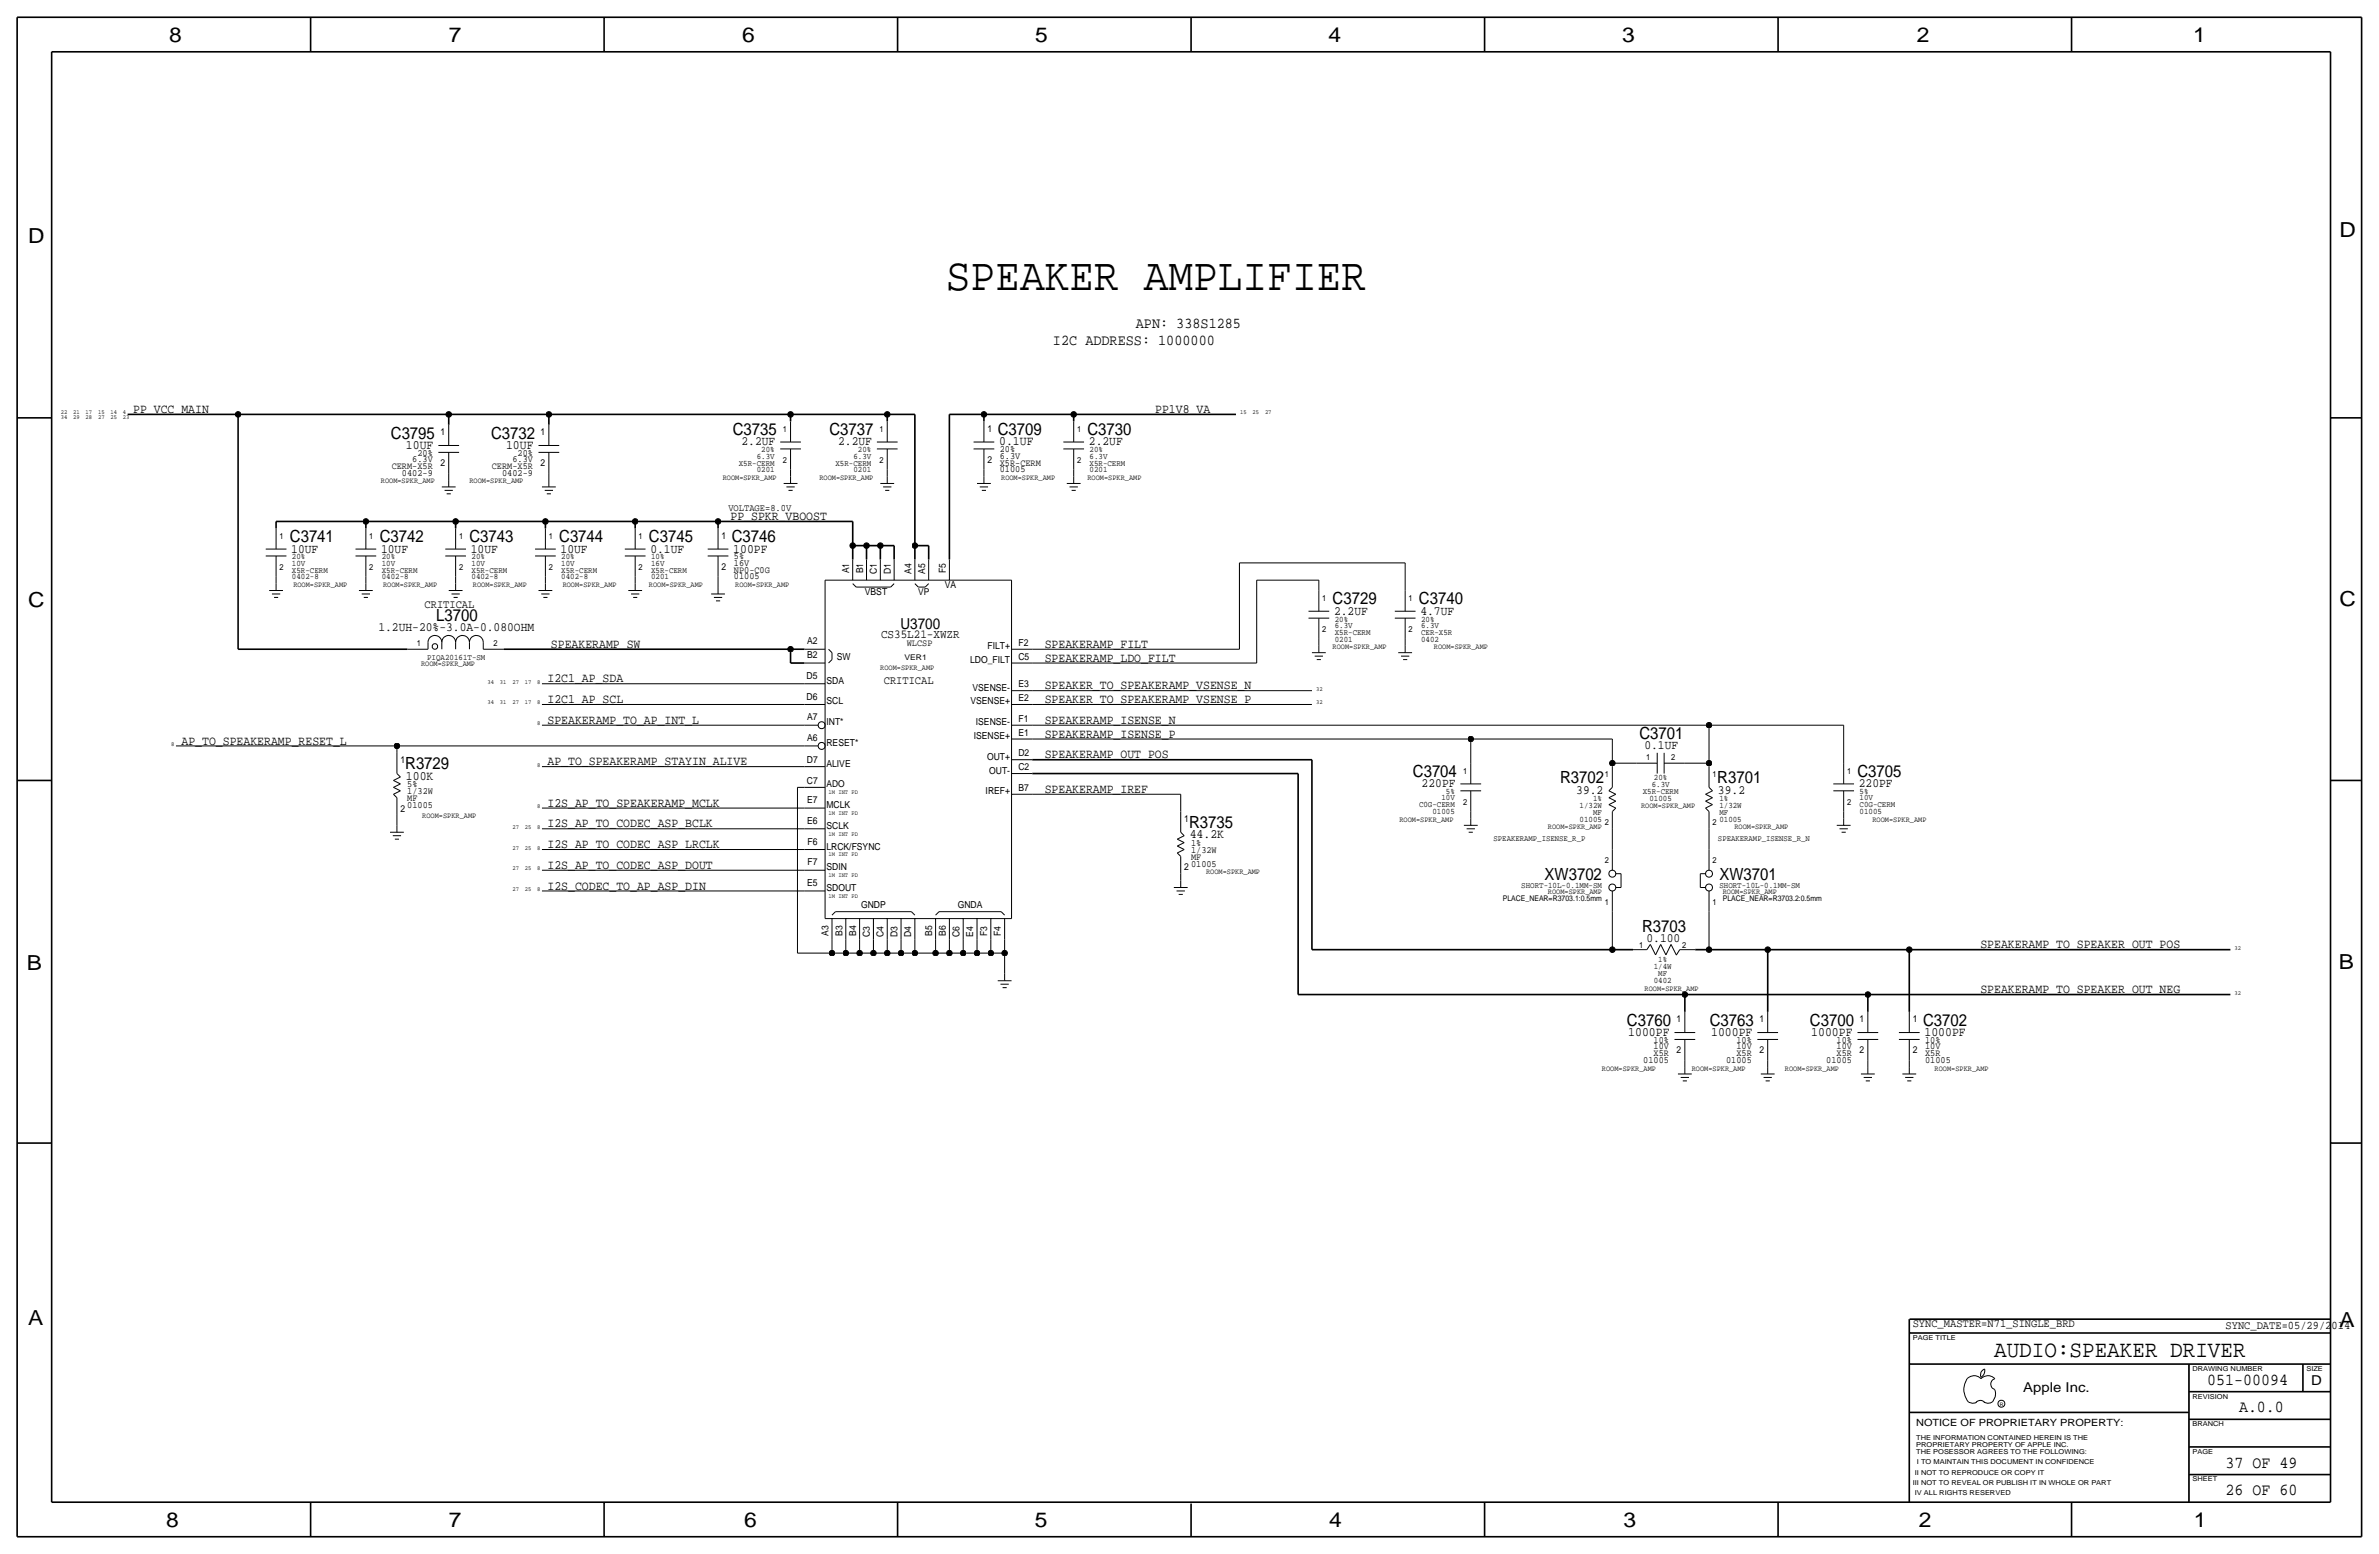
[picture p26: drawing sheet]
<svg xmlns="http://www.w3.org/2000/svg" width="875mm" height="572mm" viewBox="0 0 875 572" stroke-linecap="round" stroke-linejoin="round" font-family="sans-serif">
<defs><g id="words">
<text font-size="17" x="347.9" y="106.7">SPEAKER AMPLIFIER</text>
<text font-size="8.6" x="733.5" y="499.1">AUDIO:SPEAKER DRIVER</text>
<g font-size="7.6">
<text x="62.2" y="15.5">8</text>
<text x="165.1" y="15.5">7</text>
<text x="273" y="15.5">6</text>
<text x="380.7" y="15.5">5</text>
<text x="488.6" y="15.5">4</text>
<text x="596.6" y="15.5">3</text>
<text x="705.1" y="15.5">2</text>
<text x="806.7" y="15.5">1</text>
<text x="10.4" y="89.4">D</text>
<text x="860.5" y="87.1">D</text>
<text x="10.4" y="223.3">C</text>
<text x="860.5" y="222.8">C</text>
<text x="9.8" y="356.6">B</text>
<text x="860.3" y="356.4">B</text>
<text x="10.4" y="487.4">A</text>
<text x="860.5" y="488.2">A</text>
<text x="61.2" y="561.6">8</text>
<text x="165" y="561.6">7</text>
<text x="273.8" y="561.6">6</text>
<text x="380.7" y="561.6">5</text>
<text x="488.9" y="561.6">4</text>
<text x="597.1" y="561.6">3</text>
<text x="705.8" y="561.6">2</text>
<text x="806.9" y="561.6">1</text>
</g>
<g font-size="6.2">
<text x="143.8" y="161.3">C3795</text>
<text x="180.6" y="161.3">C3732</text>
<text x="269.5" y="160">C3735</text>
<text x="305.1" y="160">C3737</text>
<text x="367" y="160">C3709</text>
<text x="400" y="160">C3730</text>
<text x="106.6" y="199.4">C3741</text>
<text x="139.6" y="199.4">C3742</text>
<text x="172.7" y="199.4">C3743</text>
<text x="205.7" y="199.4">C3744</text>
<text x="238.7" y="199.4">C3745</text>
<text x="269.2" y="199.4">C3746</text>
<text x="490.2" y="222.2">C3729</text>
<text x="521.9" y="222.2">C3740</text>
<text x="160.5" y="228.3">L3700</text>
<text x="603" y="271.8">C3701</text>
<text x="149" y="283">R3729</text>
<text x="519.7" y="285.8">C3704</text>
<text x="683.2" y="285.8">C3705</text>
<text x="573.8" y="288">R3702</text>
<text x="631.6" y="288">R3701</text>
<text x="437.3" y="304.5">R3735</text>
<text x="568.1" y="323.6">XW3702</text>
<text x="632.4" y="323.6">XW3701</text>
<text x="604" y="342.9">R3703</text>
<text x="598.4" y="377.2">C3760</text>
<text x="628.9" y="377.2">C3763</text>
<text x="665.7" y="377.2">C3700</text>
<text x="707.3" y="377.2">C3702</text>
<text x="811.9" y="509.3">051-00094</text>
<text x="823.6" y="519.4">A.0.0</text>
<text x="818.6" y="539.8">37 OF 49</text>
<text x="818.6" y="549.9">26 OF 60</text>
</g>
<g font-size="5.6">
<text x="417.8" y="120.7">APN: 338S1285</text>
<text x="387.3" y="127">I2C ADDRESS: 1000000</text>
<text x="331.2" y="231.1">U3700</text>
</g>
<g font-size="5">
<text x="850.1" y="509.3">D</text>
<text x="744.2" y="511.8">Apple Inc.</text>
</g>
<g font-size="4.7">
<text x="49" y="151.9">PP_VCC_MAIN</text>
<text x="424.9" y="151.9">PP1V8_VA</text>
<text x="149.3" y="165.1">10UF</text>
<text x="186.2" y="165.1">10UF</text>
<text x="272.7" y="163.8">2.2UF</text>
<text x="308.3" y="163.8">2.2UF</text>
<text x="367.5" y="163.8">0.1UF</text>
<text x="400.5" y="163.8">2.2UF</text>
<text x="268.7" y="191.2">PP_SPKR_VBOOST</text>
<text x="107.1" y="203.2">10UF</text>
<text x="140.2" y="203.2">10UF</text>
<text x="173.2" y="203.2">10UF</text>
<text x="206.2" y="203.2">10UF</text>
<text x="239.2" y="203.2">0.1UF</text>
<text x="269.7" y="203.2">100PF</text>
<text x="490.7" y="226.1">2.2UF</text>
<text x="522.4" y="226.1">4.7UF</text>
<text x="139.2" y="231.9">1.2UH-20%-3.0A-0.080OHM</text>
<text x="202.6" y="238.2">SPEAKERAMP_SW</text>
<text x="384.3" y="238.3">SPEAKERAMP_FILT</text>
<text x="384.3" y="243.3">SPEAKERAMP_LDO_FILT</text>
<text x="201.4" y="250.9">I2C1_AP_SDA</text>
<text x="384.3" y="253.5">SPEAKER_TO_SPEAKERAMP_VSENSE_N</text>
<text x="201.4" y="258.6">I2C1_AP_SCL</text>
<text x="384.3" y="258.6">SPEAKER_TO_SPEAKERAMP_VSENSE_P</text>
<text x="201.4" y="266.2">SPEAKERAMP_TO_AP_INT_L</text>
<text x="384.3" y="266.2">SPEAKERAMP_ISENSE_N</text>
<text x="66.8" y="273.8">AP_TO_SPEAKERAMP_RESET_L</text>
<text x="384.3" y="271.3">SPEAKERAMP_ISENSE_P</text>
<text x="604.8" y="275.6">0.1UF</text>
<text x="201.4" y="281.4">AP_TO_SPEAKERAMP_STAYIN_ALIVE</text>
<text x="384.3" y="278.9">SPEAKERAMP_OUT_POS</text>
<text x="149.3" y="286.8">100K</text>
<text x="384.3" y="291.6">SPEAKERAMP_IREF</text>
<text x="522.9" y="289.6">220PF</text>
<text x="579.8" y="291.8">39.2</text>
<text x="631.9" y="291.8">39.2</text>
<text x="683.7" y="289.6">220PF</text>
<text x="201.4" y="296.7">I2S_AP_TO_SPEAKERAMP_MCLK</text>
<text x="201.4" y="304.3">I2S_AP_TO_CODEC_ASP_BCLK</text>
<text x="201.4" y="311.9">I2S_AP_TO_CODEC_ASP_LRCLK</text>
<text x="437.6" y="308.4">44.2K</text>
<text x="201.4" y="319.5">I2S_AP_TO_CODEC_ASP_DOUT</text>
<text x="201.4" y="327.2">I2S_CODEC_TO_AP_ASP_DIN</text>
<text x="605.6" y="346.5">0.100</text>
<text x="728.4" y="348.7">SPEAKERAMP_TO_SPEAKER_OUT_POS</text>
<text x="728.4" y="365.3">SPEAKERAMP_TO_SPEAKER_OUT_NEG</text>
<text x="598.9" y="381">1000PF</text>
<text x="629.4" y="381">1000PF</text>
<text x="666.2" y="381">1000PF</text>
<text x="707.8" y="381">1000PF</text>
</g>
<text font-size="4.5" x="324" y="234.7">CS35L21-XWZR</text>
<g font-size="4.3">
<text x="156.2" y="223.5">CRITICAL</text>
<text x="325.1" y="251.5">CRITICAL</text>
<text x="703.5" y="488.2">SYNC_MASTER=N71_SINGLE_BRD</text>
<text x="818.6" y="488.6">SYNC_DATE=05/29/2014</text>
</g>
<text font-size="3.7" x="704.8" y="524.5">NOTICE OF PROPRIETARY PROPERTY:</text>
<text font-size="3.6" x="267.9" y="188">VOLTAGE=8.0V</text>
<g font-size="3.5">
<text x="162" y="160">1</text>
<text x="198.9" y="160">1</text>
<text x="363.2" y="158.8">1</text>
<text x="153.5" y="167.6">20%</text>
<text x="190.4" y="167.6">20%</text>
<text x="367.7" y="166.4">20%</text>
<text x="144.1" y="172.5">CERM-X5R</text>
<text x="151.6" y="169.9">6.3V</text>
<text x="162" y="171.5">2</text>
<text x="180.9" y="172.5">CERM-X5R</text>
<text x="188.5" y="169.9">6.3V</text>
<text x="198.9" y="171.5">2</text>
<text x="363.2" y="170.2">2</text>
<text x="367.7" y="171.2">X5R-CERM</text>
<text x="367.7" y="168.7">6.3V</text>
<text x="367.7" y="173.7">01005</text>
<text x="147.9" y="175">0402-9</text>
<text x="184.7" y="175">0402-9</text>
<text x="265.4" y="198.1">1</text>
<text x="265.4" y="209.5">2</text>
<text x="270" y="205.7">5%</text>
<text x="270" y="208">16V</text>
<text x="270" y="213.1">01005</text>
<text x="270" y="210.6">NP0-C0G</text>
<text x="312.4" y="210.8" transform="rotate(-90 312.4 210.8)">A1</text>
<text x="317.5" y="210.8" transform="rotate(-90 317.5 210.8)">B1</text>
<text x="322.5" y="211" transform="rotate(-90 322.5 211)">C1</text>
<text x="327.6" y="211" transform="rotate(-90 327.6 211)">D1</text>
<text x="335.2" y="211" transform="rotate(-90 335.2 211)">A4</text>
<text x="340.3" y="211" transform="rotate(-90 340.3 211)">A5</text>
<text x="347.9" y="210.8" transform="rotate(-90 347.9 210.8)">F5</text>
<text x="318.1" y="219">VBST</text>
<text x="337.7" y="218.9">VP</text>
<text x="347.5" y="216.4">VA</text>
<text x="296.8" y="237">A2</text>
<text x="333.6" y="237.7">WLCSP</text>
<text x="363.2" y="238.8">FILT+</text>
<text x="374.6" y="237.5">F2</text>
<text x="296.8" y="242.1">B2</text>
<text x="307.8" y="242.6">SW</text>
<text x="356.8" y="243.8">LDO_FILT</text>
<text x="374.6" y="242.6">C5</text>
<text x="296.7" y="249.7">D5</text>
<text x="304" y="251.5">SDA</text>
<text x="296.7" y="257.3">D6</text>
<text x="357.7" y="254">VSENSE-</text>
<text x="374.6" y="252.7">E3</text>
<text x="374.6" y="257.8">E2</text>
<text x="304" y="259.1">SCL</text>
<text x="356.9" y="259.1">VSENSE+</text>
<text x="296.8" y="264.9">A7</text>
<text x="304" y="266.7">INT*</text>
<text x="358.9" y="266.7">ISENSE-</text>
<text x="374.6" y="265.4">F1</text>
<text x="296.8" y="272.5">A6</text>
<text x="304" y="274.3">RESET*</text>
<text x="358.2" y="271.8">ISENSE+</text>
<text x="374.6" y="270.5">E1</text>
<text x="147.3" y="280.7">1</text>
<text x="296.8" y="280.6">D7</text>
<text x="304" y="281.9">ALIVE</text>
<text x="363.1" y="279.4">OUT+</text>
<text x="374.6" y="278.1">D2</text>
<text x="363.8" y="284.5">OUT-</text>
<text x="374.6" y="283.2">C2</text>
<text x="149.8" y="292.1">1/32W</text>
<text x="149.8" y="289.6">5%</text>
<text x="296.8" y="288.2">C7</text>
<text x="304" y="289.6">ADO</text>
<text x="362.5" y="292.1">IREF+</text>
<text x="374.6" y="290.8">B7</text>
<text x="147.3" y="298.5">2</text>
<text x="149.8" y="294.6">MF</text>
<text x="149.8" y="297.2">01005</text>
<text x="296.8" y="295.4">E7</text>
<text x="304" y="297.2">MCLK</text>
<text x="296.8" y="303">E6</text>
<text x="304" y="304.8">SCLK</text>
<text x="435.6" y="302.3">1</text>
<text x="297" y="310.6">F6</text>
<text x="438.1" y="311.1">1%</text>
<text x="304" y="312.4">LRCK/FSYNC</text>
<text x="438.1" y="316.2">MF</text>
<text x="438.1" y="313.7">1/32W</text>
<text x="297" y="318.3">F7</text>
<text x="304" y="320">SDIN</text>
<text x="435.6" y="320">2</text>
<text x="438.1" y="318.8">01005</text>
<text x="296.8" y="325.9">E5</text>
<text x="304" y="327.7">SDOUT</text>
<text x="316.7" y="333.8">GNDP</text>
<text x="352.2" y="333.8">GNDA</text>
<text x="304.8" y="344.2" transform="rotate(-90 304.8 344.2)">A3</text>
<text x="309.8" y="344.2" transform="rotate(-90 309.8 344.2)">B3</text>
<text x="314.9" y="344.2" transform="rotate(-90 314.9 344.2)">B4</text>
<text x="319.9" y="344.6" transform="rotate(-90 319.9 344.6)">C3</text>
<text x="325" y="344.6" transform="rotate(-90 325 344.6)">C4</text>
<text x="330.1" y="344.6" transform="rotate(-90 330.1 344.6)">D3</text>
<text x="335.1" y="344.6" transform="rotate(-90 335.1 344.6)">D4</text>
<text x="342.8" y="344.2" transform="rotate(-90 342.8 344.2)">B5</text>
<text x="347.9" y="344.3" transform="rotate(-90 347.9 344.3)">B6</text>
<text x="352.9" y="344.6" transform="rotate(-90 352.9 344.6)">C6</text>
<text x="358" y="344.4" transform="rotate(-90 358 344.4)">E4</text>
<text x="363.1" y="344.2" transform="rotate(-90 363.1 344.2)">F3</text>
<text x="368.2" y="344.2" transform="rotate(-90 368.2 344.2)">F4</text>
<text x="616.7" y="375.9">1</text>
<text x="647.2" y="375.9">1</text>
<text x="684" y="375.9">1</text>
<text x="703.5" y="375.9">1</text>
<text x="608.2" y="383.5">10%</text>
<text x="638.7" y="383.5">10%</text>
<text x="675.5" y="383.5">10%</text>
<text x="708.1" y="383.5">10%</text>
<text x="608.2" y="388.4">X5R</text>
<text x="608.2" y="385.8">10V</text>
<text x="616.7" y="387.4">2</text>
<text x="638.7" y="385.8">10V</text>
<text x="638.7" y="388.4">X5R</text>
<text x="647.2" y="387.4">2</text>
<text x="675.5" y="388.4">X5R</text>
<text x="675.5" y="385.8">10V</text>
<text x="684" y="387.4">2</text>
<text x="703.5" y="387.4">2</text>
<text x="708.1" y="388.4">X5R</text>
<text x="708.1" y="385.8">10V</text>
<text x="604.4" y="390.9">01005</text>
<text x="634.9" y="390.9">01005</text>
<text x="671.7" y="390.9">01005</text>
<text x="708.1" y="390.9">01005</text>
</g>
<g font-size="3.1">
<text x="288" y="158.8">1</text>
<text x="323.5" y="158.8">1</text>
<text x="396.2" y="158.8">1</text>
<text x="280" y="166.4">20%</text>
<text x="315.5" y="166.4">20%</text>
<text x="400.8" y="166.4">20%</text>
<text x="271.7" y="171.2">X5R-CERM</text>
<text x="278.3" y="168.7">6.3V</text>
<text x="278.3" y="173.7">0201</text>
<text x="288" y="170.2">2</text>
<text x="307.3" y="171.2">X5R-CERM</text>
<text x="313.9" y="173.7">0201</text>
<text x="313.9" y="168.7">6.3V</text>
<text x="323.5" y="170.2">2</text>
<text x="396.2" y="170.2">2</text>
<text x="400.8" y="173.7">0201</text>
<text x="400.8" y="171.2">X5R-CERM</text>
<text x="400.8" y="168.7">6.3V</text>
<text x="102.8" y="198.1">1</text>
<text x="135.8" y="198.1">1</text>
<text x="168.9" y="198.1">1</text>
<text x="201.9" y="198.1">1</text>
<text x="234.9" y="198.1">1</text>
<text x="102.8" y="209.5">2</text>
<text x="107.4" y="205.7">20%</text>
<text x="107.4" y="208">10V</text>
<text x="135.8" y="209.5">2</text>
<text x="140.4" y="205.7">20%</text>
<text x="140.4" y="208">10V</text>
<text x="168.9" y="209.5">2</text>
<text x="173.4" y="205.7">20%</text>
<text x="173.4" y="208">10V</text>
<text x="201.9" y="209.5">2</text>
<text x="206.5" y="205.7">20%</text>
<text x="206.5" y="208">10V</text>
<text x="234.9" y="209.5">2</text>
<text x="239.5" y="208">16V</text>
<text x="239.5" y="205.7">10%</text>
<text x="107.4" y="210.6">X5R-CERM</text>
<text x="107.4" y="213.1">0402-8</text>
<text x="140.4" y="210.6">X5R-CERM</text>
<text x="140.4" y="213.1">0402-8</text>
<text x="173.4" y="213.1">0402-8</text>
<text x="173.4" y="210.6">X5R-CERM</text>
<text x="206.5" y="213.1">0402-8</text>
<text x="206.5" y="210.6">X5R-CERM</text>
<text x="239.5" y="213.1">0201</text>
<text x="239.5" y="210.6">X5R-CERM</text>
<text x="486.4" y="221">1</text>
<text x="518.1" y="221">1</text>
<text x="486.4" y="232.4">2</text>
<text x="490.9" y="233.4">X5R-CERM</text>
<text x="490.9" y="230.9">6.3V</text>
<text x="490.9" y="228.6">20%</text>
<text x="518.1" y="232.4">2</text>
<text x="522.7" y="228.6">20%</text>
<text x="522.7" y="230.9">6.3V</text>
<text x="522.7" y="233.4">CER-X5R</text>
<text x="153.4" y="237.5">1</text>
<text x="181.6" y="237.5">2</text>
<text x="490.9" y="236">0201</text>
<text x="522.7" y="236">0402</text>
<text x="157.1" y="242.8">PIQA20161T-SM</text>
<text x="605.5" y="279.4">1</text>
<text x="614.6" y="279.4">2</text>
<text x="538.2" y="284.5">1</text>
<text x="590.2" y="285.8">1</text>
<text x="608.3" y="287">20%</text>
<text x="629.9" y="285.8">1</text>
<text x="679.4" y="284.5">1</text>
<text x="531.8" y="292.1">5%</text>
<text x="604.2" y="292.1">X5R-CERM</text>
<text x="607.5" y="289.6">6.3V</text>
<text x="684" y="292.1">5%</text>
<text x="521.9" y="296.9">C0G-CERM</text>
<text x="526.9" y="299.5">01005</text>
<text x="530.2" y="294.4">10V</text>
<text x="538.2" y="295.9">2</text>
<text x="581" y="297.2">1/32W</text>
<text x="585.9" y="294.6">1%</text>
<text x="585.9" y="299.7">MF</text>
<text x="606.7" y="294.6">01005</text>
<text x="632.4" y="299.7">MF</text>
<text x="632.4" y="297.2">1/32W</text>
<text x="632.4" y="294.6">1%</text>
<text x="679.4" y="295.9">2</text>
<text x="684" y="296.9">C0G-CERM</text>
<text x="684" y="299.5">01005</text>
<text x="684" y="294.4">10V</text>
<text x="581" y="302.3">01005</text>
<text x="590.2" y="303.5">2</text>
<text x="629.9" y="303.5">2</text>
<text x="632.4" y="302.3">01005</text>
<text x="590.2" y="317.5">2</text>
<text x="629.9" y="317.5">2</text>
<text x="559.5" y="326.4">SHORT-10L-0.1MM-SM</text>
<text x="632.4" y="326.4">SHORT-10L-0.1MM-SM</text>
<text x="590.2" y="332.7">1</text>
<text x="629.9" y="332.7">1</text>
<text x="602.9" y="348.5">1</text>
<text x="609.9" y="353.8">1%</text>
<text x="618.7" y="348.5">2</text>
<text x="608.3" y="356.4">1/4W</text>
<text x="609.9" y="358.9">MF</text>
<text x="608.3" y="361.4">0402</text>
</g>
<g font-size="3">
<text x="549.4" y="309.4">SPEAKERAMP_ISENSE_R_P</text>
<text x="631.9" y="309.4">SPEAKERAMP_ISENSE_R_N</text>
</g>
<g font-size="2.9">
<text x="140.1" y="177.8">ROOM=SPKR_AMP</text>
<text x="172.7" y="177.8">ROOM=SPKR_AMP</text>
<text x="265.8" y="176.5">ROOM=SPKR_AMP</text>
<text x="301.4" y="176.5">ROOM=SPKR_AMP</text>
<text x="368.2" y="176.5">ROOM=SPKR_AMP</text>
<text x="400" y="176.5">ROOM=SPKR_AMP</text>
<text x="107.9" y="215.9">ROOM=SPKR_AMP</text>
<text x="140.9" y="215.9">ROOM=SPKR_AMP</text>
<text x="173.9" y="215.9">ROOM=SPKR_AMP</text>
<text x="207" y="215.9">ROOM=SPKR_AMP</text>
<text x="238.7" y="215.9">ROOM=SPKR_AMP</text>
<text x="270.5" y="215.9">ROOM=SPKR_AMP</text>
<text x="490.2" y="238.8">ROOM=SPKR_AMP</text>
<text x="527.4" y="238.8">ROOM=SPKR_AMP</text>
<text x="154.9" y="245.1">ROOM=SPKR_AMP</text>
<text x="332.7" y="242.6">VER1</text>
<text x="323.8" y="246.4">ROOM=SPKR_AMP</text>
<text x="603.6" y="297.2">ROOM=SPKR_AMP</text>
<text x="155.3" y="301">ROOM=SPKR_AMP</text>
<text x="514.7" y="302.3">ROOM=SPKR_AMP</text>
<text x="569.4" y="304.8">ROOM=SPKR_AMP</text>
<text x="637.9" y="304.8">ROOM=SPKR_AMP</text>
<text x="688.7" y="302.3">ROOM=SPKR_AMP</text>
<text x="443.6" y="321.3">ROOM=SPKR_AMP</text>
<text x="569.4" y="328.9">ROOM=SPKR_AMP</text>
<text x="633.7" y="328.9">ROOM=SPKR_AMP</text>
<text x="552.8" y="331.5">PLACE_NEAR=R3703.1:0.5mm</text>
<text x="633.7" y="331.5">PLACE_NEAR=R3703.2:0.5mm</text>
<text x="604.9" y="364.5">ROOM=SPKR_AMP</text>
<text x="589.2" y="393.7">ROOM=SPKR_AMP</text>
<text x="622.2" y="393.7">ROOM=SPKR_AMP</text>
<text x="656.5" y="393.7">ROOM=SPKR_AMP</text>
<text x="711.6" y="393.7">ROOM=SPKR_AMP</text>
</g>
<g font-size="2.5">
<text x="703.5" y="492.8">PAGE TITLE</text>
<text x="806.4" y="504.2">DRAWING NUMBER</text>
<text x="848.3" y="504.2">SIZE</text>
<text x="806.4" y="514.4">REVISION</text>
<text x="806.4" y="524.5">BRANCH</text>
<text x="704.8" y="532.1">PROPRIETARY PROPERTY OF APPLE INC.</text>
<text x="704.8" y="529.6">THE INFORMATION CONTAINED HEREIN IS THE</text>
<text x="704.8" y="534.7">THE POSESSOR AGREES TO THE FOLLOWING:</text>
<text x="705.1" y="538.5">I TO MAINTAIN THIS DOCUMENT IN CONFIDENCE</text>
<text x="806.4" y="534.7">PAGE</text>
<text x="704.3" y="542.3">II NOT TO REPRODUCE OR COPY IT</text>
<text x="806.4" y="544.8">SHEET</text>
<text x="703.5" y="546.1">III NOT TO REVEAL OR PUBLISH IT IN WHOLE OR PART</text>
<text x="704.3" y="549.9">IV ALL RIGHTS RESERVED</text>
</g>
<g font-size="2.3">
<text x="22.4" y="154.2">34</text>
<text x="22.4" y="152.4">22</text>
<text x="26.9" y="154.2">29</text>
<text x="26.9" y="152.4">21</text>
<text x="31.5" y="154.2">28</text>
<text x="31.5" y="152.4">17</text>
<text x="36.1" y="154.2">27</text>
<text x="36.1" y="152.4">15</text>
<text x="40.7" y="154.2">25</text>
<text x="40.7" y="152.4">14</text>
<text x="45.2" y="154.2">23</text>
<text x="45.2" y="152.4">4</text>
<text x="456.1" y="152.4">15</text>
<text x="460.7" y="152.4">25</text>
<text x="465.3" y="152.4">27</text>
<text x="179.3" y="251.5">34</text>
<text x="183.9" y="251.5">31</text>
<text x="188.5" y="251.5">27</text>
<text x="193.1" y="251.5">17</text>
<text x="197.6" y="251.5">8</text>
<text x="484.1" y="254">32</text>
<text x="179.3" y="259.1">34</text>
<text x="183.9" y="259.1">31</text>
<text x="188.5" y="259.1">27</text>
<text x="193" y="259.1">17</text>
<text x="197.6" y="259.1">8</text>
<text x="484.1" y="259.1">32</text>
<text x="197.6" y="266.7">8</text>
<text x="63" y="274.3">8</text>
<text x="197.6" y="281.9">8</text>
<text x="304.7" y="292.1">1M INT PD</text>
<text x="197.6" y="297.2">8</text>
<text x="304.7" y="299.7">1M INT PD</text>
<text x="188.5" y="304.8">27</text>
<text x="193" y="304.8">25</text>
<text x="197.6" y="304.8">8</text>
<text x="304.7" y="307.3">1M INT PD</text>
<text x="188.5" y="312.4">27</text>
<text x="193" y="312.4">25</text>
<text x="197.6" y="312.4">8</text>
<text x="304.7" y="315">1M INT PD</text>
<text x="188.5" y="320">27</text>
<text x="193" y="320">25</text>
<text x="197.6" y="320">8</text>
<text x="304.7" y="322.6">1M INT PD</text>
<text x="188.5" y="327.7">27</text>
<text x="193" y="327.7">25</text>
<text x="197.6" y="327.7">8</text>
<text x="304.7" y="330.2">1M INT PD</text>
<text x="821.9" y="349.3">32</text>
<text x="821.9" y="365.8">32</text>
</g>
<text font-size="1.8" x="735.5" y="516.9">R</text>
</g></defs>
<g fill="none" stroke="#000" stroke-width=".37">
<path d="M165 156.2v7.6zM201.9 156.2v7.6zM290.8 154.9v7.7zM326.3 154.9v7.7zM361.9 154.9v7.7zM394.9 154.9v7.7zM161.2 166.4h7.7zM161.2 163.8h7.7zM162.5 179.1h5.1zM165 174v2.5zM165 176.5v2.6zM165 166.4v7.6z"/>
<path d="M198.1 166.4h7.6zM198.1 163.8h7.6zM199.3 179.1h5.1zM201.9 174v2.5zM201.9 176.5v2.6zM201.9 166.4v7.6zM287 165.1h7.6zM287 162.6h7.6zM288.2 177.8h5.1zM289.3 179.1h3zM290.8 172.7v2.6zM290.8 175.3v2.5z"/>
<path d="M290.8 165.1v7.6zM322.5 165.1h7.6zM322.5 162.6h7.6zM323.8 177.8h5.1zM324.8 179.1h3.1zM326.3 172.7v2.6zM326.3 165.1v7.6zM326.3 175.3v2.5zM358.1 162.6h7.6zM358.1 165.1h7.6zM359.4 177.8h5zM360.4 179.1h3z"/>
<path d="M361.9 172.7v2.6zM361.9 165.1v7.6zM361.9 175.3v2.5zM391.1 165.1h7.6zM391.1 162.6h7.6zM392.4 177.8h5.1zM393.4 179.1h3zM394.9 172.7v2.6zM394.9 165.1v7.6zM394.9 175.3v2.5zM101.5 194.3v7.6zM134.6 194.3v7.6z"/>
<path d="M163.5 180.3h3.1zM164.3 181.6h1.5zM167.6 194.3v7.6zM200.4 180.3h3zM200.6 194.3v7.6zM201.1 181.6h1.5zM233.6 194.3v7.6zM264.1 194.3v7.6zM290 180.3h1.5zM325.6 180.3h1.5zM361.1 180.3h1.6zM394.2 180.3h1.5z"/>
<path d="M97.7 201.9h7.7zM97.7 204.5h7.7zM99 217.2h5.1zM100 218.4h3.1zM100.8 219.7h1.5zM101.5 212.1v2.5zM101.5 214.6v2.6zM101.5 204.5v7.6zM130.8 201.9h7.6zM130.8 204.5h7.6zM132 217.2h5.1zM133 218.4h3.1z"/>
<path d="M133.8 219.7h1.5zM134.6 212.1v2.5zM134.6 214.6v2.6zM134.6 204.5v7.6zM163.8 204.5h7.6zM163.8 201.9h7.6zM165 217.2h5.1zM166.1 218.4h3zM166.8 219.7h1.6zM167.6 212.1v2.5zM167.6 204.5v7.6zM167.6 214.6v2.6z"/>
<path d="M196.8 204.5h7.6zM196.8 201.9h7.6zM198.1 217.2h5zM199.1 218.4h3zM199.8 219.7h1.6zM200.6 212.1v2.5zM200.6 214.6v2.6zM200.6 204.5v7.6zM229.8 201.9h7.6zM229.8 204.5h7.6zM231.1 217.2h5.1zM232.1 218.4h3.1z"/>
<path d="M232.9 219.7h1.5zM233.6 212.1v2.5zM233.6 204.5v7.6zM233.6 214.6v2.6zM260.3 204.5h7.6zM260.3 201.9h7.6zM261.6 218.4h5zM262.6 219.7h3zM264.1 212.1v3.8zM264.1 204.5v7.6zM264.1 215.9v2.5zM303.5 213.4v124.4z"/>
<path d="M303.5 213.4h68.6zM313.6 205.7v7.7zM313.6 214.6l1.3 1.3zM314.9 215.9h12.7zM318.7 205.7v7.7zM323.8 205.7v7.7zM327.6 215.9l1.3-1.3zM328.9 205.7v7.7zM336.5 205.7v7.7zM336.5 214.6l1.3 1.3zM337.8 215.9h2.5zM340.3 215.9l1.3-1.3z"/>
<path d="M341.6 205.7v7.7zM349.2 205.7v7.7zM372.1 213.4v124.4zM455.9 207v31.8zM455.9 207h60.9zM462.2 213.4h22.9zM462.2 213.4v30.4zM485.1 213.4v3.8zM485.1 217.2v7.6zM516.8 207v10.2zM516.8 217.2v7.6zM149.8 238.8h7.6z"/>
<path d="M157.4 236.2a2.54 2.54 0 0 1 2.6-2.5 2.54 2.54 0 0 1 2.5 2.5 2.54 2.54 0 0 1 2.5-2.5 2.54 2.54 0 0 1 2.6 2.5 2.54 2.54 0 0 1 2.5-2.5 2.54 2.54 0 0 1 2.6 2.5 2.54 2.54 0 0 1 2.5-2.5 2.54 2.54 0 0 1 2.5 2.5M157.4 236.2v2.6zM162.5 236.2v2.6zM167.6 236.2v2.6zM172.7 236.2v2.6zM177.7 236.2v2.6zM177.7 238.8h7.7zM263.3 221h1.6zM295.9 238.8h7.6zM304.7 238.8l1.3 1.2zM372.1 238.8h7.6zM379.7 238.8h76.2z"/>
<path d="M481.3 227.3h7.6zM481.3 224.8h7.6zM485.1 235v2.5zM485.1 237.5v2.5zM485.1 227.3v7.7zM513 227.3h7.7zM513 224.8h7.7zM516.8 235v2.5zM516.8 237.5v2.5zM516.8 227.3v7.7zM199.3 251.5h96.6zM199.3 259.1h96.6z"/>
<path d="M295.9 243.8h7.6zM295.9 251.5h7.6zM295.9 259.1h7.6zM306 242.6l-1.3 1.2zM306 240v2.6zM372.1 243.8h7.6zM372.1 254h7.6zM372.1 259.1h7.6zM379.7 243.8h82.5zM379.7 254h102.9zM379.7 259.1h102.9zM482.6 240h5z"/>
<path d="M483.6 241.3h3zM484.3 242.6h1.6zM514.3 240h5.1zM515.3 241.3h3.1zM516.1 242.6h1.5zM64.7 274.3h81.3zM146 274.3v2.6zM146 276.9v7.6zM146 274.3h149.9zM199.3 266.7h96.6zM295.9 274.3h5zM295.9 266.7h5z"/>
<path d="M372.1 266.7h7.6zM372.1 271.8h7.6zM372.1 279.4h7.6zM379.7 271.8h161.3zM379.7 266.7h248.9zM541 271.8v8.9zM541 271.8h52zM593 271.8v8.9zM609.6 276.9v7.6zM612.1 276.9v7.6zM628.6 266.7v14zM628.6 266.7h49.5z"/>
<path d="M678.1 266.7v14zM144.7 287l2.6-1.2zM144.7 292.1l2.6-1.3zM144.7 289.6l2.6-1.3zM144.7 292.1l1.3 1.3zM144.7 289.6l2.6 1.2zM144.7 287l2.6 1.3zM146 299.7v3.8zM146 293.4v6.3zM146 284.5l1.3 1.3zM199.3 281.9h96.6zM199.3 297.2h96.6z"/>
<path d="M293.3 289.6h2.6zM293.3 289.6v60.9zM295.9 297.2h7.6zM295.9 281.9h7.6zM295.9 289.6h7.6zM372.1 284.5h7.6zM372.1 292.1h7.6zM379.7 292.1h54.6zM434.3 292.1v6.4zM434.3 298.4v7.7zM537.2 288.3h7.6zM537.2 290.8h7.6z"/>
<path d="M541 298.5v2.5zM541 280.7v7.6zM541 290.8v7.7zM591.8 290.8l1.2-1.2zM591.8 290.8l2.5 1.3zM591.8 295.9l2.5 1.3zM591.8 293.4l2.5 1.2zM591.8 295.9l2.5-1.3zM591.8 293.4l2.5-1.3zM593 280.7h8.9zM593 280.7v1.2zM593 281.9v7.7z"/>
<path d="M593 298.5v6.3zM594.3 297.2l-1.3 1.3zM601.9 280.7h7.7zM612.1 280.7h7.6zM619.7 280.7h8.9zM627.3 292.1l2.6-1.3zM627.3 297.2l2.6-1.3zM627.3 294.6l2.6-1.2zM627.3 297.2l1.3 1.3zM627.3 294.6l2.6 1.3zM627.3 292.1l2.6 1.3zM628.6 289.6l1.3 1.2z"/>
<path d="M628.6 280.7v1.2zM628.6 281.9v7.7zM628.6 298.5v6.3zM674.3 288.3h7.6zM674.3 290.8h7.6zM678.1 298.5v2.5zM678.1 280.7v7.6zM678.1 290.8v7.7zM143.5 306.1h5zM144.5 307.3h3zM145.2 308.6h1.6zM146 303.5v2.6z"/>
<path d="M199.3 304.8h96.6zM199.3 312.4h96.6zM295.9 312.4h7.6zM295.9 304.8h7.6zM433 313.7l1.3 1.3zM433 311.2l2.6 1.2zM433 308.6l2.6 1.3zM433 308.6l2.6-1.3zM433 313.7l2.6-1.3zM433 311.2l2.6-1.3zM434.3 306.1l1.3 1.2zM434.3 315v6.3z"/>
<path d="M538.4 303.5h5.1zM539.4 304.8h3.1zM540.2 306.1h1.5zM541 301v2.5zM593 304.8v7.6zM593 312.4v7.6zM628.6 304.8v7.6zM628.6 312.4v7.6zM675.6 303.5h5.1zM676.6 304.8h3.1zM677.4 306.1h1.5zM678.1 301v2.5z"/>
<path d="M199.3 320h96.6zM199.3 327.7h96.6zM295.9 327.7h7.6zM295.9 320h7.6zM303.5 337.8h68.6zM306 337.8v7.6zM306 336.6l1.3-1.3zM307.3 335.3h27.9zM311.1 337.8v7.6zM316.2 337.8v7.6zM321.3 337.8v7.6zM326.3 337.8v7.6z"/>
<path d="M331.4 337.8v7.6zM335.2 335.3l1.3 1.3zM336.5 337.8v7.6zM344.1 337.8v7.6zM344.1 336.6l1.3-1.3zM345.4 335.3h22.8zM349.2 337.8v7.6zM354.3 337.8v7.6zM359.4 337.8v7.6zM364.4 337.8v7.6zM368.3 335.3l1.2 1.3zM369.5 337.8v7.6z"/>
<path d="M431.8 326.4h5zM432.8 327.7h3zM433.5 328.9h1.6zM434.3 321.3v2.5zM434.3 323.9v2.5zM593 335.3v14zM593 327.7v7.6zM594.3 326.4h1.9zM594.3 321.3h1.9zM596.2 321.3v5.1zM625.4 321.3v5.1zM625.4 326.4h1.9z"/>
<path d="M625.4 321.3h1.9zM628.6 335.3v14zM628.6 327.7v7.6zM293.3 350.5h12.7zM306 350.5h5.1zM306 345.4v5.1zM311.1 350.5h5.1zM311.1 345.4v5.1zM316.2 345.4v5.1zM316.2 350.5h5.1zM321.3 345.4v5.1zM321.3 350.5h5z"/>
<path d="M326.3 350.5h5.1zM326.3 345.4v5.1zM331.4 345.4v5.1zM331.4 350.5h5.1zM336.5 350.5h7.6zM336.5 345.4v5.1zM344.1 345.4v5.1zM344.1 350.5h5.1zM349.2 350.5h5.1zM349.2 345.4v5.1zM354.3 350.5h5.1zM354.3 345.4v5.1z"/>
<path d="M359.4 345.4v5.1zM359.4 350.5h5zM364.4 350.5h5.1zM364.4 345.4v5.1zM369.5 345.4v5.1zM369.5 350.5v7.6zM369.5 358.1v2.6zM600.7 349.2h5zM607 347.3l1.9 3.9zM607 347.3l-1.3 1.9zM610.8 347.3l-1.9 3.9zM610.8 347.3l2 3.9z"/>
<path d="M614.6 347.3l-1.8 3.9zM614.6 347.3l2 3.9zM617.8 349.2h5.7zM617.8 349.3l-1.2 2zM367 360.7h5.1zM368 362h3zM368.8 363.2h1.5zM615.9 379.7h7.6zM619.7 372.1v7.6zM646.4 379.7h7.6zM650.2 372.1v7.6zM683.2 379.7h7.6z"/>
<path d="M687 372.1v7.6zM698.5 379.7h7.6zM702.3 372.1v7.6zM615.9 382.3h7.6zM617.2 395h5.1zM618.2 396.2h3zM618.9 397.5h1.6zM619.7 389.9v2.5zM619.7 392.4v2.6zM619.7 382.3v7.6zM646.4 382.3h7.6zM647.7 395h5z"/>
<path d="M648.7 396.2h3zM649.4 397.5h1.6zM650.2 389.9v2.5zM650.2 392.4v2.6zM650.2 382.3v7.6zM683.2 382.3h7.6zM684.5 395h5.1zM685.5 396.2h3zM686.3 397.5h1.5zM687 389.9v2.5zM687 392.4v2.6zM687 382.3v7.6z"/>
<path d="M698.5 382.3h7.6zM699.7 395h5.1zM700.7 396.2h3.1zM701.5 397.5h1.5zM702.3 389.9v2.5zM702.3 392.4v2.6zM702.3 382.3v7.6zM724.1 515.6l.5 .2a2.67 2.67 0 0 0 2.5-.2M726.8 515.7a2.09 2.09 0 0 1 3.1 0M728.6 506.5a2.69 2.69 0 0 0 1.3-3 2.26 2.26 0 0 0-1.3 3M729.7 515.6l.4 .2a2.67 2.67 0 0 0 2.6-.2M733.7 511.1a4.5 4.5 0 0 1-1 4.6"/>
<path d="M733.8 511a2.08 2.08 0 0 1-1.6-2 2.08 2.08 0 0 1 1.6-2 3.4 3.4 0 0 0-5.1 0 3.6 3.6 0 0 0-3.9-.8 3.6 3.6 0 0 0-2.3 3.3 7.1 7.1 0 0 0 1.6 6.2"/>
<circle cx="160" cy="237.8" r="1.02"/>
<circle cx="302.2" cy="274.3" r="1.28"/>
<circle cx="302.2" cy="266.7" r="1.28"/>
<circle cx="593" cy="321.3" r="1.28"/>
<circle cx="593" cy="326.4" r="1.28"/>
<circle cx="628.6" cy="321.3" r="1.28"/>
<circle cx="628.6" cy="326.4" r="1.28"/>
<circle cx="736.1" cy="516.2" r="1.28"/>
</g>
<g fill="none" stroke="#000" stroke-width=".6" stroke-linecap="butt">
<path d="M6.3 6.4v558.7zM6.3 6.4h862.3zM19 19.1v533.4zM19 19.1h838.2zM114.2 6.4v12.7zM222.2 6.4v12.7zM330.1 6.4v12.7zM438.1 6.4v12.7zM546.1 6.4v12.7zM654 6.4v12.7zM762 6.4v12.7zM857.2 19.1v533.4z"/>
<path d="M868.6 6.4v558.7zM6.3 153.7h12.7zM46.9 152.4h40.7zM87.6 152.4h77.4zM87.6 152.4v86.4zM165 152.4h36.9zM165 152.4v3.8zM201.9 152.4h88.9zM201.9 152.4v3.8zM290.8 152.4v2.5zM290.8 152.4h35.5zM326.3 152.4h10.2z"/>
<path d="M326.3 152.4v2.5zM336.5 152.4v48.3zM349.2 152.4v53.3zM349.2 152.4h12.7zM361.9 152.4h33zM361.9 152.4v2.5zM394.9 152.4v2.5zM394.9 152.4h59.7zM857.2 153.7h11.4zM101.5 191.8h33.1zM101.5 191.8v2.5zM134.6 191.8h33z"/>
<path d="M134.6 191.8v2.5zM167.6 191.8h33zM167.6 191.8v2.5zM200.6 191.8h33zM200.6 191.8v2.5zM233.6 191.8h30.5zM233.6 191.8v2.5zM264.1 191.8v2.5zM264.1 191.8h49.5zM313.6 191.8v8.9zM313.6 200.7h5.1zM313.6 200.7v5z"/>
<path d="M318.7 200.7h5.1zM318.7 200.7v5zM323.8 200.7h5.1zM323.8 200.7v5zM328.9 200.7v5zM336.5 200.7h5.1zM336.5 200.7v5zM341.6 200.7v5zM87.6 238.8h62.2zM185.4 238.8h105.4zM290.8 238.8h5.1zM290.8 238.8v5z"/>
<path d="M290.8 243.8h5.1zM379.7 279.4h102.9zM482.6 279.4v69.8zM6.3 287h12.7zM379.7 284.5h97.8zM477.5 284.5v81.3zM857.2 287h11.4zM482.6 349.2h110.4zM593 349.2h7.7zM623.5 349.2h5.1zM628.6 349.2h21.6zM650.2 349.2h52.1z"/>
<path d="M650.2 349.2v22.9zM702.3 349.2h118.1zM702.3 349.2v22.9zM477.5 365.8h142.2zM619.7 365.8h67.3zM619.7 365.8v6.3zM687 365.8h133.4zM687 365.8v6.3zM6.3 420.4h12.7zM857.2 420.4h11.4zM702.3 485.1v5.1zM702.3 490.2v62.3z"/>
<path d="M702.3 490.2h154.9zM702.4 485.1h154.8zM702.3 519.4h102.8zM702.3 501.6h154.9zM805.1 501.6v50.8zM805.1 511.8h52.1zM847 501.6v10.2zM805.1 522h52.1zM805.1 532.1h52.1zM19 552.5h838.2zM114.2 552.4v12.7zM222.2 552.5v12.7z"/>
<path d="M330.1 552.5v12.7zM438.1 553v12.1zM546.1 552.5v12.7zM654 552.5v12.7zM762 552.5v12.7zM805.1 542.3h52.1zM6.3 565.1h862.3z"/>
</g>
<g fill="#000" stroke="#000" stroke-width=".37">
<circle cx="87.6" cy="152.4" r="1.02"/>
<circle cx="165" cy="152.4" r="1.02"/>
<circle cx="201.9" cy="152.4" r="1.02"/>
<circle cx="290.8" cy="152.4" r="1.02"/>
<circle cx="326.3" cy="152.4" r="1.02"/>
<circle cx="361.9" cy="152.4" r="1.02"/>
<circle cx="394.9" cy="152.4" r="1.02"/>
<circle cx="134.6" cy="191.8" r="1.02"/>
<circle cx="167.6" cy="191.8" r="1.02"/>
<circle cx="200.6" cy="191.8" r="1.02"/>
<circle cx="233.6" cy="191.8" r="1.02"/>
<circle cx="264.1" cy="191.8" r="1.02"/>
<circle cx="313.6" cy="200.7" r="1.02"/>
<circle cx="318.7" cy="200.7" r="1.02"/>
<circle cx="323.8" cy="200.7" r="1.02"/>
<circle cx="336.5" cy="200.7" r="1.02"/>
<circle cx="290.8" cy="238.8" r="1.02"/>
<circle cx="146" cy="274.3" r="1.02"/>
<circle cx="541" cy="271.8" r="1.02"/>
<circle cx="628.6" cy="266.7" r="1.02"/>
<circle cx="593" cy="280.7" r="1.02"/>
<circle cx="628.6" cy="280.7" r="1.02"/>
<circle cx="306" cy="350.5" r="1.02"/>
<circle cx="311.1" cy="350.5" r="1.02"/>
<circle cx="316.2" cy="350.5" r="1.02"/>
<circle cx="321.3" cy="350.5" r="1.02"/>
<circle cx="326.3" cy="350.5" r="1.02"/>
<circle cx="331.4" cy="350.5" r="1.02"/>
<circle cx="336.5" cy="350.5" r="1.02"/>
<circle cx="344.1" cy="350.5" r="1.02"/>
<circle cx="349.2" cy="350.5" r="1.02"/>
<circle cx="354.3" cy="350.5" r="1.02"/>
<circle cx="359.4" cy="350.5" r="1.02"/>
<circle cx="364.4" cy="350.5" r="1.02"/>
<circle cx="369.5" cy="350.5" r="1.02"/>
<circle cx="593" cy="349.2" r="1.02"/>
<circle cx="628.6" cy="349.2" r="1.02"/>
<circle cx="650.2" cy="349.2" r="1.02"/>
<circle cx="702.3" cy="349.2" r="1.02"/>
<circle cx="619.7" cy="365.8" r="1.02"/>
<circle cx="687" cy="365.8" r="1.02"/>
</g>
<use href="#words"/>
</svg>
